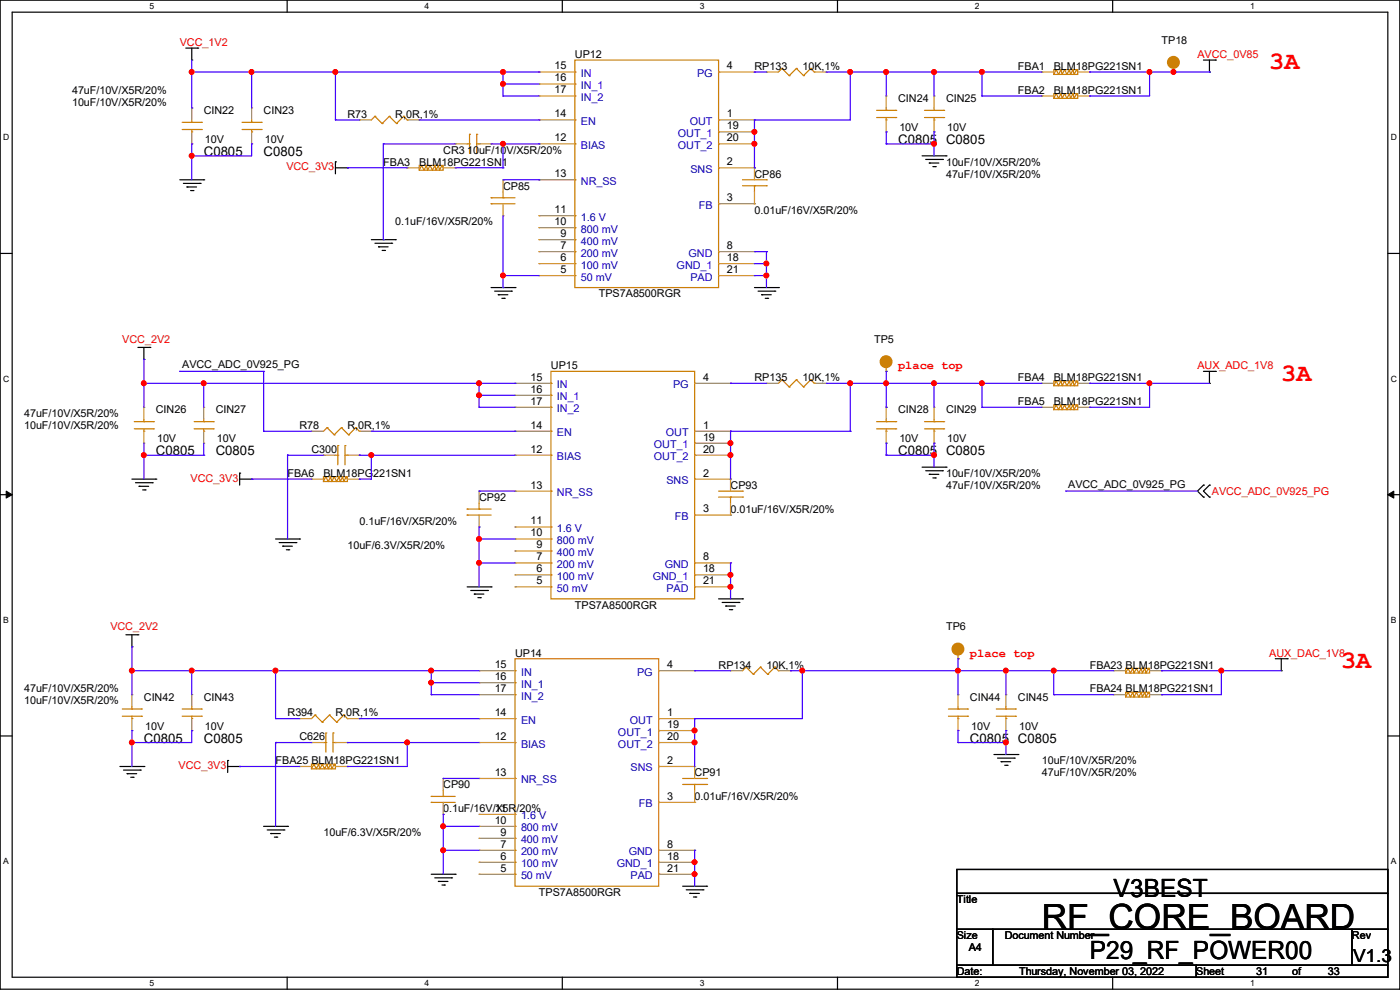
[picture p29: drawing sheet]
<svg xmlns="http://www.w3.org/2000/svg" width="297mm" height="210mm" viewBox="0 0 297 210" stroke-linecap="round" stroke-linejoin="round" font-family="sans-serif">
<defs><g id="words">
<text font-size="7.4" x="221" y="197.1">RF_CORE_BOARD</text>
<g font-size="5.3" fill="#f00">
<text x="269.3" y="14.7">3A</text>
<text x="271.8" y="80.7">3A</text>
<text x="284.5" y="141.7">3A</text>
</g>
<g font-size="5.3">
<text x="236.3" y="190.2">V3BEST</text>
<text x="231.2" y="203.5">P29_RF_POWER00</text>
</g>
<text font-size="3.8" x="287.1" y="204.1">V1.3</text>
<g font-size="2.8">
<text x="43.2" y="33.1">C0805</text>
<text x="55.9" y="33.1">C0805</text>
<text x="190.5" y="30.5">C0805</text>
<text x="200.7" y="30.5">C0805</text>
<text x="33.1" y="96.6">C0805</text>
<text x="45.8" y="96.6">C0805</text>
<text x="190.5" y="96.6">C0805</text>
<text x="200.7" y="96.6">C0805</text>
<text x="30.5" y="157.5">C0805</text>
<text x="43.2" y="157.5">C0805</text>
<text x="205.8" y="157.5">C0805</text>
<text x="215.9" y="157.5">C0805</text>
</g>
<g font-size="2.5" fill="#f00">
<text x="190.5" y="78.3">place top</text>
<text x="205.8" y="139.3">place top</text>
</g>
<g font-size="2.3" fill="#f00">
<text x="38.1" y="9.7">VCC_1V2</text>
<text x="254" y="12.3">AVCC_0V85</text>
<text x="60.7" y="36.2">VCC_3V3</text>
<text x="26" y="72.7">VCC_2V2</text>
<text x="254" y="78.3">AUX_ADC_1V8</text>
<text x="40.4" y="102.2">VCC_3V3</text>
<text x="257.1" y="105">AVCC_ADC_0V925_PG</text>
<text x="23.4" y="133.7">VCC_2V2</text>
<text x="269.3" y="139.3">AUX_DAC_1V8</text>
<text x="37.9" y="163.2">VCC_3V3</text>
</g>
<g font-size="2.3">
<text x="246.4" y="9.2">TP18</text>
<text x="117.6" y="14.7">15</text>
<text x="117.6" y="17.3">16</text>
<text x="122" y="12.3">UP12</text>
<text x="154.2" y="14.7">4</text>
<text x="160.1" y="14.8">RP133</text>
<text x="170.2" y="14.8">10K,1%</text>
<text x="215.9" y="14.8">FBA1</text>
<text x="223.6" y="14.8">BLM18PG221SN1</text>
<text x="15.3" y="19.9">47uF/10V/X5R/20%</text>
<text x="15.3" y="22.4">10uF/10V/X5R/20%</text>
<text x="117.6" y="19.8">17</text>
<text x="190.5" y="21.7">CIN24</text>
<text x="200.7" y="21.7">CIN25</text>
<text x="215.9" y="19.9">FBA2</text>
<text x="223.6" y="19.9">BLM18PG221SN1</text>
<text x="43.2" y="24.2">CIN22</text>
<text x="55.9" y="24.2">CIN23</text>
<text x="73.7" y="25">R73</text>
<text x="83.9" y="25">R,0R,1%</text>
<text x="117.6" y="30">12</text>
<text x="117.6" y="24.9">14</text>
<text x="154.2" y="24.9">1</text>
<text x="154.2" y="27.4">19</text>
<text x="154.2" y="30">20</text>
<text x="190.8" y="27.8">10V</text>
<text x="201" y="27.8">10V</text>
<text x="43.5" y="30.3">10V</text>
<text x="56.2" y="30.3">10V</text>
<text x="81.3" y="35.1">FBA3</text>
<text x="88.9" y="35.1">BLM18PG221SN1</text>
<text x="94" y="32.6">CR3 10uF/10V/X5R/20%</text>
<text x="154.2" y="35.1">2</text>
<text x="200.7" y="35.1">10uF/10V/X5R/20%</text>
<text x="106.7" y="40.2">CP85</text>
<text x="117.6" y="37.6">13</text>
<text x="160.1" y="37.7">CP86</text>
<text x="200.7" y="37.7">47uF/10V/X5R/20%</text>
<text x="83.9" y="47.8">0.1uF/16V/X5R/20%</text>
<text x="117.6" y="47.8">10</text>
<text x="117.6" y="45.2">11</text>
<text x="154.2" y="42.7">3</text>
<text x="160.1" y="45.3">0.01uF/16V/X5R/20%</text>
<text x="118.9" y="52.8">7</text>
<text x="118.9" y="50.3">9</text>
<text x="154.2" y="52.8">8</text>
<text x="118.9" y="57.9">5</text>
<text x="118.9" y="55.4">6</text>
<text x="154.2" y="55.4">18</text>
<text x="154.2" y="57.9">21</text>
<text x="127" y="63.1">TPS7A8500RGR</text>
<text x="185.5" y="72.7">TP5</text>
<text x="38.7" y="78.1">AVCC_ADC_0V925_PG</text>
<text x="112.6" y="80.8">15</text>
<text x="112.6" y="83.3">16</text>
<text x="116.9" y="78.3">UP15</text>
<text x="149.1" y="80.8">4</text>
<text x="160.1" y="80.9">RP135</text>
<text x="170.2" y="80.9">10K,1%</text>
<text x="215.9" y="80.9">FBA4</text>
<text x="223.6" y="80.9">BLM18PG221SN1</text>
<text x="5.1" y="88.5">47uF/10V/X5R/20%</text>
<text x="33.1" y="87.7">CIN26</text>
<text x="45.8" y="87.7">CIN27</text>
<text x="112.6" y="85.9">17</text>
<text x="190.5" y="87.7">CIN28</text>
<text x="200.7" y="87.7">CIN29</text>
<text x="215.9" y="85.9">FBA5</text>
<text x="223.6" y="85.9">BLM18PG221SN1</text>
<text x="5.1" y="91">10uF/10V/X5R/20%</text>
<text x="33.3" y="93.8">10V</text>
<text x="46" y="93.8">10V</text>
<text x="63.5" y="91">R78</text>
<text x="73.7" y="91">R,0R,1%</text>
<text x="112.6" y="90.9">14</text>
<text x="149.1" y="90.9">1</text>
<text x="149.1" y="93.5">19</text>
<text x="190.8" y="93.8">10V</text>
<text x="201" y="93.8">10V</text>
<text x="61" y="101.2">FBA6</text>
<text x="66.1" y="96.1">C300</text>
<text x="68.6" y="101.2">BLM18PG221SN1</text>
<text x="112.6" y="96">12</text>
<text x="149.1" y="101.1">2</text>
<text x="149.1" y="96">20</text>
<text x="200.7" y="101.2">10uF/10V/X5R/20%</text>
<text x="101.6" y="106.3">CP92</text>
<text x="112.6" y="103.6">13</text>
<text x="155" y="103.7">CP93</text>
<text x="200.7" y="103.7">47uF/10V/X5R/20%</text>
<text x="226.6" y="103.5">AVCC_ADC_0V925_PG</text>
<text x="76.2" y="111.3">0.1uF/16V/X5R/20%</text>
<text x="112.6" y="113.8">10</text>
<text x="112.6" y="111.3">11</text>
<text x="149.1" y="108.7">3</text>
<text x="155" y="108.8">0.01uF/16V/X5R/20%</text>
<text x="73.7" y="116.4">10uF/6.3V/X5R/20%</text>
<text x="113.8" y="118.9">7</text>
<text x="113.8" y="116.3">9</text>
<text x="149.1" y="118.9">8</text>
<text x="113.8" y="124">5</text>
<text x="113.8" y="121.4">6</text>
<text x="149.1" y="121.4">18</text>
<text x="149.1" y="124">21</text>
<text x="122" y="129.1">TPS7A8500RGR</text>
<text x="200.7" y="133.7">TP6</text>
<text x="104.9" y="141.7">15</text>
<text x="109.3" y="139.3">UP14</text>
<text x="141.5" y="141.7">4</text>
<text x="152.4" y="141.8">RP134</text>
<text x="162.6" y="141.8">10K,1%</text>
<text x="231.2" y="141.8">FBA23 BLM18PG221SN1</text>
<text x="5.1" y="146.9">47uF/10V/X5R/20%</text>
<text x="5.1" y="149.4">10uF/10V/X5R/20%</text>
<text x="30.5" y="148.7">CIN42</text>
<text x="43.2" y="148.7">CIN43</text>
<text x="104.9" y="144.3">16</text>
<text x="104.9" y="146.8">17</text>
<text x="205.8" y="148.7">CIN44</text>
<text x="215.9" y="148.7">CIN45</text>
<text x="231.2" y="146.9">FBA24 BLM18PG221SN1</text>
<text x="30.8" y="154.8">10V</text>
<text x="43.5" y="154.8">10V</text>
<text x="61" y="152">R394</text>
<text x="71.2" y="152">R,0R,1%</text>
<text x="104.9" y="151.9">14</text>
<text x="141.5" y="151.9">1</text>
<text x="141.5" y="154.4">19</text>
<text x="206" y="154.8">10V</text>
<text x="216.2" y="154.8">10V</text>
<text x="63.5" y="157.1">C626</text>
<text x="104.9" y="157">12</text>
<text x="141.5" y="157">20</text>
<text x="58.5" y="162.1">FBA25 BLM18PG221SN1</text>
<text x="94" y="167.2">CP90</text>
<text x="104.9" y="164.6">13</text>
<text x="141.5" y="162.1">2</text>
<text x="147.4" y="164.7">CP91</text>
<text x="221" y="164.7">47uF/10V/X5R/20%</text>
<text x="221" y="162.1">10uF/10V/X5R/20%</text>
<text x="94" y="172.3">0.1uF/16V/X5R/20%</text>
<text x="104.9" y="172.2">11</text>
<text x="141.5" y="169.7">3</text>
<text x="147.4" y="169.8">0.01uF/16V/X5R/20%</text>
<text x="68.6" y="177.4">10uF/6.3V/X5R/20%</text>
<text x="104.9" y="174.8">10</text>
<text x="106.2" y="179.8">7</text>
<text x="106.2" y="177.3">9</text>
<text x="141.5" y="179.8">8</text>
<text x="106.2" y="184.9">5</text>
<text x="106.2" y="182.4">6</text>
<text x="141.5" y="182.4">18</text>
<text x="141.5" y="184.9">21</text>
<text x="114.3" y="190.1">TPS7A8500RGR</text>
<text x="203" y="191.6">Title</text>
<text x="203" y="199.2">Size</text>
<text x="205.5" y="201.8">A4</text>
<text x="213.1" y="199.2">Document Number</text>
<text x="286.8" y="199.2">Rev</text>
<text x="203" y="206.8">Date:</text>
<text x="216.2" y="206.8">Thursday, November 03, 2022</text>
<text x="253.8" y="206.8">Sheet</text>
<text x="266.5" y="206.8">31</text>
<text x="274.1" y="206.8">of</text>
<text x="281.7" y="206.8">33</text>
</g>
<g font-size="2.3" fill="#00c">
<text x="123.2" y="16.3">IN</text>
<text x="147.9" y="16.3">PG</text>
<text x="123.2" y="18.9">IN_1</text>
<text x="123.2" y="21.4">IN_2</text>
<text x="123.2" y="26.5">EN</text>
<text x="143.8" y="29">OUT_1</text>
<text x="146.3" y="26.5">OUT</text>
<text x="123.2" y="31.6">BIAS</text>
<text x="143.8" y="31.6">OUT_2</text>
<text x="123.2" y="39.2">NR_SS</text>
<text x="146.5" y="36.7">SNS</text>
<text x="123.2" y="46.8">1.6 V</text>
<text x="148.3" y="44.3">FB</text>
<text x="123.2" y="51.9">400 mV</text>
<text x="123.2" y="49.4">800 mV</text>
<text x="123.2" y="59.5">50 mV</text>
<text x="123.2" y="57">100 mV</text>
<text x="123.2" y="54.4">200 mV</text>
<text x="143.6" y="57">GND_1</text>
<text x="146.1" y="54.4">GND</text>
<text x="146.5" y="59.5">PAD</text>
<text x="118.2" y="82.4">IN</text>
<text x="142.8" y="82.4">PG</text>
<text x="118.2" y="84.9">IN_1</text>
<text x="118.2" y="87.5">IN_2</text>
<text x="118.2" y="92.5">EN</text>
<text x="138.7" y="95.1">OUT_1</text>
<text x="141.3" y="92.5">OUT</text>
<text x="118.2" y="97.6">BIAS</text>
<text x="138.7" y="97.6">OUT_2</text>
<text x="118.2" y="105.2">NR_SS</text>
<text x="141.4" y="102.7">SNS</text>
<text x="118.2" y="112.9">1.6 V</text>
<text x="143.2" y="110.3">FB</text>
<text x="118.2" y="117.9">400 mV</text>
<text x="118.2" y="115.4">800 mV</text>
<text x="118.2" y="125.6">50 mV</text>
<text x="118.2" y="123">100 mV</text>
<text x="118.2" y="120.5">200 mV</text>
<text x="138.5" y="123">GND_1</text>
<text x="141" y="120.5">GND</text>
<text x="141.4" y="125.6">PAD</text>
<text x="110.5" y="143.3">IN</text>
<text x="135.2" y="143.3">PG</text>
<text x="110.5" y="145.9">IN_1</text>
<text x="110.5" y="148.4">IN_2</text>
<text x="110.5" y="153.5">EN</text>
<text x="133.6" y="153.5">OUT</text>
<text x="110.5" y="158.6">BIAS</text>
<text x="131.1" y="156">OUT_1</text>
<text x="131.1" y="158.6">OUT_2</text>
<text x="110.5" y="166.2">NR_SS</text>
<text x="133.8" y="163.7">SNS</text>
<text x="110.5" y="173.8">1.6 V</text>
<text x="135.6" y="171.3">FB</text>
<text x="110.5" y="178.9">400 mV</text>
<text x="110.5" y="176.4">800 mV</text>
<text x="110.5" y="184">100 mV</text>
<text x="110.5" y="181.4">200 mV</text>
<text x="130.9" y="184">GND_1</text>
<text x="133.4" y="181.4">GND</text>
<text x="110.5" y="186.5">50 mV</text>
<text x="133.8" y="186.5">PAD</text>
</g>
<g font-size="1.8">
<text x="31.7" y="1.9">5</text>
<text x="90.1" y="1.9">4</text>
<text x="148.5" y="1.9">3</text>
<text x="206.8" y="1.9">2</text>
<text x="265.2" y="1.9">1</text>
<text x=".7" y="29.8">D</text>
<text x="295.1" y="29.8">D</text>
<text x=".7" y="80.9">C</text>
<text x="295.1" y="80.9">C</text>
<text x=".7" y="132.1">B</text>
<text x="295.1" y="132.1">B</text>
<text x=".7" y="183.3">A</text>
<text x="295.1" y="183.3">A</text>
<text x="31.7" y="209.2">5</text>
<text x="90.1" y="209.2">4</text>
<text x="148.5" y="209.2">3</text>
<text x="206.8" y="209.2">2</text>
<text x="265.2" y="209.2">1</text>
</g>
</g></defs>
<path d="M0 0h297v209.8h-297zM2.6 2.6h291.8v204.7h-291.8z" fill="none" stroke="#000" stroke-width=".25"/>
<g fill="#fff">
<path d="M31.7 .3h1v2h-1z"/>
<path d="M31.7 207.6h1v1.9h-1z"/>
</g>
<path d="M60.9 0v2.6M60.9 207.3v2.5" fill="none" stroke="#000" stroke-width=".25"/>
<g fill="#fff">
<path d="M90.1 .3h1v2h-1z"/>
<path d="M90.1 207.6h1v1.9h-1z"/>
</g>
<path d="M119.3 0v2.6M119.3 207.3v2.5" fill="none" stroke="#000" stroke-width=".25"/>
<g fill="#fff">
<path d="M148.5 .3h.9v2h-.9z"/>
<path d="M148.5 207.6h.9v1.9h-.9z"/>
</g>
<path d="M177.7 0v2.6M177.7 207.3v2.5" fill="none" stroke="#000" stroke-width=".25"/>
<g fill="#fff">
<path d="M206.8 .3h1v2h-1z"/>
<path d="M206.8 207.6h1v1.9h-1z"/>
</g>
<path d="M236.1 0v2.6M236.1 207.3v2.5" fill="none" stroke="#000" stroke-width=".25"/>
<g fill="#fff">
<path d="M265.2 .3h1v2h-1z"/>
<path d="M265.2 207.6h1v1.9h-1z"/>
<path d="M.7 28.2h1.2v1.9h-1.2z"/>
<path d="M295.1 28.2h1.2v1.9h-1.2z"/>
<path d="M.7 79.3h1.2v2h-1.2z"/>
<path d="M295.1 79.3h1.2v2h-1.2z"/>
</g>
<path d="M0 53.8h2.6M294.4 53.8h2.6" fill="none" stroke="#000" stroke-width=".25"/>
<g fill="#fff">
<path d="M.7 130.5h1.2v2h-1.2z"/>
<path d="M295.1 130.5h1.1v2h-1.1z"/>
</g>
<path d="M0 104.9h2.6M294.4 104.9h2.6" fill="none" stroke="#000" stroke-width=".25"/>
<path d="M1.3 104.2l1.3 .7-1.3 .8zM294.4 104.9l1.3-.7v1.5z" fill="#000" stroke="#000" stroke-width=".21"/>
<g fill="#fff">
<path d="M.7 181.7h1.2v2h-1.2z"/>
<path d="M295.1 181.7h1.1v2h-1.1z"/>
</g>
<g fill="none" stroke="#000" stroke-width=".25">
<path d="M39.4 10.2h2.6M40.7 12.7h.1M40.7 10.2v2.5M42 10.2h.1M255.3 12.7h2.6M256.6 15.3h.1M256.6 12.7v2.6M257.9 12.7h.1M38.1 38.1h5.1M38.9 38.9h3.6M39.7 39.7h.1M39.7 39.7h2"/>
<path d="M42.5 38.9h.1M43.2 38.1h.1M71.2 34.3h.1M71.2 35.6h2.5M71.2 34.3v2.6M73.7 35.6h.1M195.6 33.1h5.1M196.4 33.8h3.5M197.1 34.6h.1M197.1 34.6h2.1M197.9 35.3h.5M198.4 35.3h.1"/>
<path d="M199.9 33.8h.1M200.7 33.1h.1M40.4 40.4h.5M40.9 40.4h.1M78.8 50.8h5.1M79.5 51.6h3.6M80.3 52.4h.1M80.3 52.4h2M81.1 53.1h.5M81.6 53.1h.1M83.1 51.6h.1M83.9 50.8h.1"/>
<path d="M29.3 73.7h2.5M30.5 76.2h.1M30.5 73.7v2.5M31.8 73.7h.1M104.2 61h5.1M104.9 61.8h3.6M105.7 62.5h.1M105.7 62.5h2M106.5 63.3h.5M107 63.3h.1M108.5 61.8h.1M109.3 61h.1"/>
<path d="M160.1 61h5M160.8 61.8h3.6M161.6 62.5h.1M161.6 62.5h2M162.3 63.3h.6M162.9 63.3h.1M164.4 61.8h.1M165.1 61h.1M255.3 78.8h2.6M256.6 78.8v2.5M257.9 78.8h.1M195.6 99.1h5.1"/>
<path d="M196.4 99.9h3.5M199.9 99.9h.1M200.7 99.1h.1M256.6 81.3h.1M28 101.6h5.1M28.7 102.4h3.6M29.5 103.2h.1M29.5 103.2h2M30.3 103.9h.5M30.8 103.9h.1M32.3 102.4h.1M33.1 101.6h.1"/>
<path d="M50.8 100.4h.1M50.8 101.6h2.6M50.8 100.4v2.5M53.4 101.6h.1M58.5 114.3h5M59.2 115.1h3.6M60 115.9h.1M60 115.9h2M60.7 116.6h.6M61.3 116.6h.1M62.8 115.1h.1M63.5 114.3h.1"/>
<path d="M197.1 100.6h.1M197.1 100.6h2.1M197.9 101.4h.5M198.4 101.4h.1M255.3 102.9h.1M255.3 105.5h.1M255.3 102.9l-1.3 1.3 1.3 1.3M256.6 105.5h.1M256.6 102.9h.1M256.6 102.9l-1.3 1.3 1.3 1.3M26.7 134.7h2.6M28 137.2h.1"/>
<path d="M28 134.7v2.5M29.3 134.7h.1M99.1 124.5h5.1M99.9 125.3h3.5M100.6 126h.1M100.6 126h2.1M101.4 126.8h.5M101.9 126.8h.1M103.4 125.3h.1M104.2 124.5h.1M152.4 127h5.1M153.2 127.8h3.6"/>
<path d="M154 128.6h.1M154 128.6h2M154.7 129.3h.5M155.2 129.3h.1M156.8 127.8h.1M157.5 127h.1M270.6 139.7h2.5M271.8 139.7v2.6M273.1 139.7h.1M0 156.1h2.6M271.8 142.3h.1M294.4 156.1h2.6"/>
<path d="M25.4 162.6h5.1M26.2 163.4h3.6M27 164.1h.1M27 164.1h2M27.7 164.9h.5M28.2 164.9h.1M29.8 163.4h.1M30.5 162.6h.1M48.3 161.3h.1M48.3 162.6h2.5M48.3 161.3v2.6M50.8 162.6h.1"/>
<path d="M55.9 175.3h5.1M56.7 176.1h3.5M57.4 176.8h.1M57.4 176.8h2.1M58.2 177.6h.5M58.7 177.6h.1M60.2 176.1h.1M61 175.3h.1M210.9 160.1h5M211.6 160.8h3.6M212.4 161.6h.1M212.4 161.6h2"/>
<path d="M213.1 162.3h.6M213.7 162.3h.1M215.2 160.8h.1M215.9 160.1h.1M91.5 185.5h5.1M92.2 186.2h3.6M93 187h.1M93 187h2M93.8 187.7h.5M94.3 187.7h.1M95.8 186.2h.1M96.6 185.5h.1"/>
<path d="M144.8 188h5.1M145.6 188.8h3.5M146.3 189.5h.1M146.3 189.5h2.1M147.1 190.3h.5M147.6 190.3h.1M149.1 188.8h.1M149.9 188h.1M203 184.4h91.4v5.1h-91.4zM203 189.5h91.4v7.6h-91.4zM203 197.1h7.6v7.7h-7.6zM210.6 197.1h76.2v7.7h-76.2z"/>
<path d="M286.8 197.1h7.6v7.7h-7.6zM203 204.8h50.8v2.5h-50.8zM253.8 204.8h40.6v2.5h-40.6z"/>
</g>
<g fill="none" stroke="#cc8006" stroke-width=".25">
<path d="M122 12.7h30.4v48.3h-30.4zM122 15.3h.1M122 17.8h.1M152.4 15.3h.1M165.9 14.5h.1M165.9 14.5l-.8 .8M165.9 14.5l1.5 1.5M167.4 16h.1M169 14.5h.1M169 14.5l-1.6 1.5M169 14.5l1.5 1.5M170.5 16h.1"/>
<path d="M172 14.5h.1M172 14.5l-1.5 1.5M172 14.5l.8 .8M172.8 15.3h.1M223.6 14.8h5v1h-5zM223.6 19.9h5v1h-5zM228.6 15.3l-.2-.5-.5 1-.3-1-.5 1-.2-1-.5 1-.6-1-.5 1-.2-1-.5 1-.5-1-.5 1M249 15.3h.1M249 14.5v.8M38.7 26h4M38.7 27.5h4M40.7 26h.1"/>
<path d="M40.7 28h.1M40.7 25.4v.6M40.7 27.5v.5M42.7 26h.1M42.7 27.5h.1M51.4 26h4M51.4 27.5h4M53.4 26h.1M53.4 28h.1M53.4 25.4v.6M53.4 27.5v.5M55.4 26h.1"/>
<path d="M55.4 27.5h.1M79.5 24.7h.1M79.5 24.7l-.7 .7M79.5 24.7l1.6 1.5M81.1 26.2h.1M82.6 24.7h.1M82.6 24.7l-1.5 1.5M82.6 24.7l1.5 1.5M84.1 26.2h.1M85.6 24.7h.1M85.6 24.7l-1.5 1.5M85.6 24.7l.8 .7"/>
<path d="M86.4 25.4h.1M88.9 35.1h5.1v1h-5.1zM94 35.6l-.2-.5-.5 1-.3-1-.5 1-.3-1-.5 1-.5-1-.5 1-.2-1-.5 1-.5-1-.6 1M99.1 30.5h.5M99.6 28.5h.1M99.6 30.5h.1M99.6 28.5v4.1M101.1 28.5h.1M101.1 28.5v4.1M101.1 30.5h.5M101.6 30.5h.1M122 30.5h.1"/>
<path d="M122 38.1h.1M122 25.4h.1M122 20.4h.1M152.4 25.4h.1M152.4 35.6h.1M152.4 28h.1M152.4 30.5h.1M157.5 38.1h5.1M157.5 39.4h5.1M160.1 39.4h.1M160.1 39.4v1.3M162.6 38.1h.1"/>
<path d="M162.6 39.4h.1M186 23.4h4M186 24.9h4M188 23.4h.1M188 25.4h.1M188 22.9v.5M188 24.9v.5M190 23.4h.1M190 24.9h.1M196.1 23.4h4.1M196.1 24.9h4.1M198.2 23.4h.1"/>
<path d="M198.2 25.4h.1M198.2 22.9v.5M198.2 24.9v.5M200.2 23.4h.1M200.2 24.9h.1M228.6 20.4l-.2-.5-.5 1-.3-1-.5 1-.2-1-.5 1-.6-1-.5 1-.2-1-.5 1-.5-1-.5 1M104.2 43.2h.1M104.2 42h.1M104.2 43.2h5.1M104.2 42h5.1M106.7 42h.1M106.7 40.7v1.3"/>
<path d="M122 58.5h.1M122 55.9h.1M122 53.4h.1M122 50.8h.1M122 48.3h.1M122 45.8h.1M152.4 43.2h.1M152.4 53.4h.1M152.4 55.9h.1M152.4 58.5h.1M116.9 78.8h30.5v48.2h-30.5zM188 78.8h.1"/>
<path d="M188 78v.8M28.5 89.5h4.1M28.5 91h4.1M30.5 89.5h.1M30.5 91.5h.1M30.5 88.9v.6M30.5 91v.5M32.6 89.5h.1M32.6 91h.1M41.2 89.5h4.1M41.2 91h4.1M43.2 89.5h.1"/>
<path d="M43.2 91.5h.1M43.2 88.9v.6M43.2 91v.5M45.3 89.5h.1M45.3 91h.1M69.4 90.7h.1M69.4 90.7l-.8 .8M69.4 90.7l1.5 1.5M70.9 92.2h.1M71.2 96.6h.5M71.7 94.5h.1M71.7 96.6h.1"/>
<path d="M71.7 94.5v4.1M72.4 90.7h.1M72.4 90.7l-1.5 1.5M72.4 90.7l1.6 1.5M73.2 94.5h.1M73.2 94.5v4.1M73.2 96.6h.5M73.7 96.6h.1M74 92.2h.1M75.5 90.7h.1M75.5 90.7l-1.5 1.5M75.5 90.7l.7 .8"/>
<path d="M76.2 91.5h.1M116.9 96.6h.1M116.9 91.5h.1M116.9 81.3h.1M116.9 83.9h.1M116.9 86.4h.1M147.4 91.5h.1M147.4 81.3h.1M147.4 94h.1M147.4 96.6h.1M165.9 80.6h.1M165.9 80.6l-.8 .7"/>
<path d="M165.9 80.6l1.5 1.5M167.4 82.1h.1M169 80.6h.1M169 80.6l-1.6 1.5M169 80.6l1.5 1.5M170.5 82.1h.1M172 80.6h.1M172 80.6l-1.5 1.5M172 80.6l.8 .7M172.8 81.3h.1M186 89.5h4M186 91h4"/>
<path d="M188 89.5h.1M188 91.5h.1M188 88.9v.6M188 91v.5M190 89.5h.1M190 91h.1M196.1 89.5h4.1M196.1 91h4.1M198.2 89.5h.1M198.2 91.5h.1M198.2 88.9v.6M198.2 91v.5"/>
<path d="M200.2 89.5h.1M200.2 91h.1M223.6 80.8h5v1h-5zM223.6 85.9h5v1h-5zM228.6 81.3l-.2-.5-.5 1-.3-1-.5 1-.2-1-.5 1-.6-1-.5 1-.2-1-.5 1-.5-1-.5 1M228.6 86.4l-.2-.5-.5 1-.3-1-.5 1-.2-1-.5 1-.6-1-.5 1-.2-1-.5 1-.5-1-.5 1M68.6 101.1h5.1v1.1h-5.1zM73.7 101.6l-.3-.5-.5 1.1-.2-1.1-.5 1.1-.3-1.1-.5 1.1-.5-1.1-.5 1.1-.3-1.1-.5 1.1-.5-1.1-.5 1.1M99.1 109.3h.1M99.1 108h.1M99.1 109.3h5.1M99.1 108h5.1"/>
<path d="M101.6 108h.1M101.6 106.7v1.3M116.9 119.4h.1M116.9 116.9h.1M116.9 114.3h.1M116.9 111.8h.1M116.9 104.2h.1M147.4 101.6h.1M147.4 109.3h.1M147.4 119.4h.1M152.4 104.2h5.1M152.4 105.5h5.1"/>
<path d="M155 105.5h.1M155 105.5v1.2M157.5 104.2h.1M157.5 105.5h.1M109.3 139.7h30.4v48.3h-30.4zM116.9 124.5h.1M116.9 122h.1M147.4 122h.1M147.4 124.5h.1M203.2 139.7h.1M203.2 139v.7M26 150.4h4"/>
<path d="M26 151.9h4M28 150.4h.1M28 152.4h.1M28 149.9v.5M28 151.9v.5M30 150.4h.1M30 151.9h.1M38.7 150.4h4M38.7 151.9h4M40.7 150.4h.1M40.7 152.4h.1M40.7 149.9v.5"/>
<path d="M40.7 151.9v.5M42.7 150.4h.1M42.7 151.9h.1M66.8 151.7h.1M66.8 151.7l-.7 .7M66.8 151.7l1.6 1.5M68.4 153.2h.1M68.6 157.5h.5M69.1 155.5h.1M69.1 157.5h.1M69.1 155.5v4.1M69.9 151.7h.1"/>
<path d="M69.9 151.7l-1.5 1.5M69.9 151.7l1.5 1.5M70.7 155.5h.1M70.7 155.5v4.1M70.7 157.5h.5M71.2 157.5h.1M71.4 153.2h.1M72.9 151.7h.1M72.9 151.7l-1.5 1.5M72.9 151.7l.8 .7M73.7 152.4h.1M109.3 157.5h.1"/>
<path d="M109.3 152.4h.1M109.3 142.3h.1M109.3 144.8h.1M109.3 147.4h.1M139.7 152.4h.1M139.7 142.3h.1M139.7 155h.1M139.7 157.5h.1M158.3 141.5h.1M158.3 141.5l-.8 .8M158.3 141.5l1.5 1.5M159.8 143h.1"/>
<path d="M161.3 141.5h.1M161.3 141.5l-1.5 1.5M161.3 141.5l1.6 1.5M162.9 143h.1M164.4 141.5h.1M164.4 141.5l-1.5 1.5M164.4 141.5l.7 .8M165.1 142.3h.1M201.2 150.4h4.1M201.2 151.9h4.1M203.2 150.4h.1M203.2 152.4h.1"/>
<path d="M203.2 149.9v.5M203.2 151.9v.5M205.3 150.4h.1M205.3 151.9h.1M211.4 150.4h4M211.4 151.9h4M213.4 150.4h.1M213.4 152.4h.1M213.4 149.9v.5M213.4 151.9v.5M215.4 150.4h.1M215.4 151.9h.1"/>
<path d="M238.8 141.8h5.1v1h-5.1zM238.8 146.9h5.1v1h-5.1zM243.9 142.3l-.3-.5-.5 1-.2-1-.5 1-.3-1-.5 1-.5-1-.5 1-.3-1-.5 1-.5-1-.5 1M243.9 147.4l-.3-.5-.5 1-.2-1-.5 1-.3-1-.5 1-.5-1-.5 1-.3-1-.5 1-.5-1-.5 1M66.1 162.1h5.1v1h-5.1zM71.2 162.6l-.3-.5-.5 1-.3-1-.5 1-.2-1-.5 1-.5-1-.5 1-.3-1-.5 1-.5-1-.5 1M91.5 170.2h.1M91.5 169h.1M91.5 170.2h5.1M91.5 169h5.1M94 169h.1M94 167.7v1.3"/>
<path d="M109.3 177.8h.1M109.3 175.3h.1M109.3 172.8h.1M109.3 165.1h.1M139.7 162.6h.1M139.7 170.2h.1M144.8 165.1h5.1M144.8 166.4h5.1M147.4 166.4h.1M147.4 166.4v1.3M149.9 165.1h.1M149.9 166.4h.1"/>
<path d="M109.3 185.5h.1M109.3 182.9h.1M109.3 180.4h.1M139.7 180.4h.1M139.7 182.9h.1M139.7 185.5h.1"/>
</g>
<g fill="none" stroke="#a84" stroke-width=".25">
<path d="M114.3 15.3h.1M114.3 17.8h.1M114.3 15.3h7.7M114.3 17.8h7.7M152.4 15.3h7.7M160.1 15.3h.1M162.6 15.3h.1M162.6 15.3h2.5M172.8 15.3h2.5M175.3 15.3h.1M221 15.3h.1M221 15.3h2.6"/>
<path d="M228.6 15.3h2.6M231.2 15.3h.1M249 15.3h.1M40.7 22.9h.1M40.7 30.5h.1M40.7 22.9v2.5M40.7 28v2.5M53.4 22.9h.1M53.4 30.5h.1M53.4 22.9v2.5M53.4 28v2.5M76.2 25.4h.1"/>
<path d="M76.2 25.4h2.6M86.4 35.6h.1M86.4 25.4h2.5M86.4 35.6h2.5M88.9 25.4h.1M94 35.6h2.6M96.6 35.6h.1M96.6 30.5h.1M96.6 30.5h2.5M101.6 30.5h2.6M104.2 30.5h.1M106.7 38.1h.1"/>
<path d="M106.7 38.1v2.6M114.3 30.5h.1M114.3 38.1h.1M114.3 25.4h.1M114.3 20.4h.1M114.3 25.4h7.7M114.3 30.5h7.7M114.3 38.1h7.7M114.3 20.4h7.7M152.4 25.4h7.7M152.4 35.6h7.7M152.4 30.5h7.7"/>
<path d="M152.4 28h7.7M160.1 25.4h.1M160.1 35.6h.1M160.1 28h.1M160.1 30.5h.1M160.1 35.6v2.5M188 20.4h.1M188 28h.1M188 20.4v2.5M188 25.4v2.6M198.2 20.4h.1M198.2 28h.1"/>
<path d="M198.2 20.4v2.5M198.2 25.4v2.6M221 20.4h.1M221 20.4h2.6M228.6 20.4h2.6M231.2 20.4h.1M106.7 45.8h.1M106.7 43.2v2.6M114.3 58.5h.1M114.3 55.9h.1M114.3 53.4h.1M114.3 50.8h.1"/>
<path d="M114.3 48.3h.1M114.3 45.8h.1M114.3 58.5h7.7M114.3 55.9h7.7M114.3 53.4h7.7M114.3 50.8h7.7M114.3 48.3h7.7M114.3 45.8h7.7M152.4 43.2h7.7M152.4 58.5h7.7M152.4 55.9h7.7M152.4 53.4h7.7"/>
<path d="M160.1 43.2h.1M160.1 53.4h.1M160.1 55.9h.1M160.1 58.5h.1M160.1 40.7v2.5M188 78.8h.1M30.5 86.4h.1M30.5 94h.1M30.5 86.4v2.5M30.5 91.5v2.5M43.2 86.4h.1M43.2 94h.1"/>
<path d="M43.2 86.4v2.5M43.2 91.5v2.5M66.1 91.5h.1M66.1 91.5h2.5M68.6 96.6h.1M68.6 96.6h2.6M73.7 96.6h2.5M76.2 96.6h.1M76.2 91.5h2.6M78.8 91.5h.1M109.3 96.6h.1M109.3 91.5h.1"/>
<path d="M109.3 81.3h.1M109.3 83.9h.1M109.3 86.4h.1M109.3 81.3h7.6M109.3 96.6h7.6M109.3 86.4h7.6M109.3 91.5h7.6M109.3 83.9h7.6M147.4 81.3h7.6M147.4 96.6h7.6M147.4 91.5h7.6M147.4 94h7.6"/>
<path d="M155 91.5h.1M155 81.3h.1M155 94h.1M155 96.6h.1M162.6 81.3h.1M162.6 81.3h2.5M172.8 81.3h2.5M175.3 81.3h.1M188 86.4h.1M188 94h.1M188 86.4v2.5M188 91.5v2.5"/>
<path d="M198.2 86.4h.1M198.2 94h.1M198.2 86.4v2.5M198.2 91.5v2.5M221 81.3h.1M221 86.4h.1M221 81.3h2.6M221 86.4h2.6M228.6 81.3h2.6M228.6 86.4h2.6M231.2 81.3h.1M231.2 86.4h.1"/>
<path d="M66.1 101.6h.1M66.1 101.6h2.5M73.7 101.6h2.5M76.2 101.6h.1M101.6 111.8h.1M101.6 104.2h.1M101.6 104.2v2.5M101.6 109.3v2.5M109.3 119.4h.1M109.3 116.9h.1M109.3 114.3h.1M109.3 111.8h.1"/>
<path d="M109.3 104.2h.1M109.3 119.4h7.6M109.3 116.9h7.6M109.3 114.3h7.6M109.3 111.8h7.6M109.3 104.2h7.6M147.4 101.6h7.6M147.4 109.3h7.6M147.4 119.4h7.6M155 101.6h.1M155 109.3h.1M155 119.4h.1"/>
<path d="M155 101.6v2.6M155 106.7v2.6M109.3 124.5h.1M109.3 122h.1M109.3 124.5h7.6M109.3 122h7.6M147.4 124.5h7.6M147.4 122h7.6M155 122h.1M155 124.5h.1M203.2 139.7h.1M28 147.4h.1"/>
<path d="M28 155h.1M28 147.4v2.5M28 152.4v2.6M40.7 147.4h.1M40.7 155h.1M40.7 147.4v2.5M40.7 152.4v2.6M63.5 152.4h.1M63.5 152.4h2.6M66.1 157.5h.1M66.1 157.5h2.5M71.2 157.5h2.5"/>
<path d="M73.7 157.5h.1M73.7 152.4h2.5M76.2 152.4h.1M101.6 157.5h.1M101.6 152.4h.1M101.6 142.3h.1M101.6 144.8h.1M101.6 147.4h.1M101.6 142.3h7.7M101.6 157.5h7.7M101.6 152.4h7.7M101.6 144.8h7.7"/>
<path d="M101.6 147.4h7.7M139.7 142.3h7.7M139.7 157.5h7.7M139.7 152.4h7.7M139.7 155h7.7M147.4 152.4h.1M147.4 142.3h.1M147.4 155h.1M147.4 157.5h.1M155 142.3h.1M155 142.3h2.5M165.1 142.3h2.6"/>
<path d="M167.7 142.3h.1M203.2 147.4h.1M203.2 155h.1M203.2 147.4v2.5M203.2 152.4v2.6M213.4 147.4h.1M213.4 155h.1M213.4 147.4v2.5M213.4 152.4v2.6M236.3 142.3h.1M236.3 147.4h.1M236.3 142.3h2.5"/>
<path d="M236.3 147.4h2.5M243.9 142.3h2.5M243.9 147.4h2.5M246.4 142.3h.1M246.4 147.4h.1M63.5 162.6h.1M63.5 162.6h2.6M71.2 162.6h2.5M73.7 162.6h.1M94 172.8h.1M94 165.1h.1M94 165.1v2.6"/>
<path d="M94 170.2v2.6M101.6 177.8h.1M101.6 175.3h.1M101.6 172.8h.1M101.6 165.1h.1M101.6 177.8h7.7M101.6 175.3h7.7M101.6 172.8h7.7M101.6 165.1h7.7M139.7 162.6h7.7M139.7 170.2h7.7M147.4 162.6h.1"/>
<path d="M147.4 170.2h.1M147.4 162.6v2.5M147.4 167.7v2.5M101.6 185.5h.1M101.6 182.9h.1M101.6 180.4h.1M101.6 185.5h7.7M101.6 182.9h7.7M101.6 180.4h7.7M139.7 185.5h7.7M139.7 182.9h7.7M139.7 180.4h7.7"/>
<path d="M147.4 180.4h.1M147.4 182.9h.1M147.4 185.5h.1"/>
</g>
<g fill="#cc8006" stroke="#cc8006" stroke-width=".25">
<circle cx="188" cy="76.7" r="1.25"/>
<circle cx="203.2" cy="137.7" r="1.25"/>
<circle cx="248.9" cy="13.2" r="1.25"/>
</g>
<g fill="none" stroke="#4200ff" stroke-width=".25">
<path d="M40.7 15.3h.1M40.7 12.7v10.2M40.7 15.3h73.6M53.4 15.3h.1M53.4 15.3v7.6M71.2 15.3h.1M71.2 15.3v10.1M106.7 15.3h.1M106.7 17.8h.1M106.7 15.3v5.1M106.7 17.8h7.6M114.3 15.3h.1"/>
<path d="M160.1 15.3h.1M160.1 15.3h2.5M175.3 15.3h45.7M180.4 15.3h.1M180.4 15.3v10.1h-20.3M188 15.3h.1M188 15.3v5.1M198.2 15.3h.1M198.2 15.3v5.1M208.3 15.3h.1M208.3 15.3v5.1M231.2 15.3h.1"/>
<path d="M231.2 15.3h25.4M243.9 15.3h.1M243.9 15.3v5.1h-12.7M249 15.3h.1M256.6 15.3h.1M40.7 22.9h.1M40.7 30.5h.1M40.7 33.1h.1M40.7 30.5v7.6M53.4 30.5h.1M53.4 30.5v2.6h-12.7M71.2 25.4h.1"/>
<path d="M71.2 25.4h5M73.7 35.6h.1M73.7 35.6h12.7M81.3 30.5h.1M81.3 30.5h15.3M81.3 30.5v20.3M88.9 25.4h25.4M96.6 35.6h10.1M104.2 30.5h10.1M106.7 35.6h.1M106.7 30.5h.1M106.7 20.4h.1"/>
<path d="M106.7 20.4h7.6M106.7 30.5v5.1M106.7 38.1h7.6M114.3 25.4h.1M114.3 38.1h.1M114.3 30.5h.1M160.1 25.4h.1M160.1 28h.1M160.1 30.5h.1M160.1 35.6h.1M160.1 25.4v10.2M188 28h.1"/>
<path d="M188 30.5h.1M188 28v2.5M188 30.5h10.2M198.2 28h.1M198.2 30.5h.1M198.2 28v5.1M208.3 20.4h.1M208.3 20.4h12.7M231.2 20.4h.1M81.3 50.8h.1M106.7 58.5h.1M106.7 58.5h7.6"/>
<path d="M106.7 45.8v15.2M160.1 58.5h2.5M160.1 53.4h2.5M160.1 55.9h2.5M162.6 53.4h.1M162.6 58.5h.1M162.6 55.9h.1M162.6 53.4v7.6M30.5 76.2h.1M30.5 76.2v10.2M38.1 78.8h.1M38.1 78.8h17.8"/>
<path d="M55.9 78.8h.1M55.9 78.8v12.7M106.7 61h.1M188 78.8h.1M188 78.8v7.6M30.5 81.3h.1M30.5 96.6h.1M30.5 94v7.6M30.5 81.3h78.8M30.5 96.6h12.7M43.2 81.3h.1M43.2 96.6h.1"/>
<path d="M43.2 81.3v5.1M43.2 94v2.6M55.9 91.5h.1M55.9 91.5h10.2M61 96.6h.1M61 96.6h7.6M61 96.6v17.7M76.2 96.6h.1M76.2 96.6h33.1M78.8 96.6h.1M78.8 91.5h30.5M78.8 96.6v5h-2.6"/>
<path d="M101.6 81.3h.1M101.6 83.9h.1M101.6 86.4h.1M101.6 86.4h7.7M101.6 81.3v5.1M101.6 83.9h7.7M109.3 91.5h.1M109.3 81.3h.1M155 81.3h.1M155 94h.1M155 96.6h.1M155 91.5h.1"/>
<path d="M155 81.3h7.6M155 91.5h25.4M155 91.5v10.1M175.3 81.3h45.7M180.4 91.5h.1M180.4 81.3h.1M180.4 81.3v10.2M188 81.3h.1M188 86.4h.1M188 94h.1M188 96.6h.1M188 94v2.6"/>
<path d="M188 96.6h10.2M198.2 81.3h.1M198.2 94h.1M198.2 96.6h.1M198.2 81.3v5.1M198.2 94v5.1M208.3 81.3h.1M208.3 86.4h.1M208.3 81.3v5.1M208.3 86.4h12.7M231.2 81.3h.1M231.2 86.4h.1"/>
<path d="M231.2 81.3h25.4M243.9 81.3h.1M243.9 81.3v5.1h-12.7M53.4 101.6h.1M53.4 101.6h12.7M76.2 101.6h.1M101.6 104.2h.1M101.6 111.8h.1M101.6 119.4h.1M101.6 114.3h.1M101.6 104.2h7.7M101.6 111.8v12.7"/>
<path d="M101.6 119.4h7.7M101.6 114.3h7.7M155 119.4h.1M155 119.4v7.6M226.1 104.2h.1M226.1 104.2h27.9M28 137.2h.1M28 137.2v10.2M155 122h.1M155 124.5h.1M203.2 139.7h.1M203.2 139.7v7.7"/>
<path d="M28 142.3h.1M28 155h.1M28 157.5h.1M28 155v7.6M28 142.3h73.6M40.7 142.3h.1M40.7 155h.1M40.7 142.3v5.1M40.7 155v2.5h-12.7M58.5 142.3h.1M58.5 152.4h.1M58.5 157.5h.1"/>
<path d="M58.5 142.3v10.1M58.5 157.5v17.8M58.5 152.4h5M58.5 157.5h7.6M73.7 157.5h.1M73.7 157.5h27.9M76.2 152.4h.1M76.2 152.4h25.4M86.4 157.5h.1M86.4 157.5v5.1h-12.7M91.5 147.4h.1M91.5 142.3h.1"/>
<path d="M91.5 144.8h.1M91.5 147.4h10.1M91.5 142.3v5.1M91.5 144.8h10.1M147.4 142.3h.1M147.4 152.4h.1M147.4 155h.1M147.4 157.5h.1M147.4 142.3h7.6M147.4 152.4v10.2M167.7 142.3h.1M167.7 142.3h68.6"/>
<path d="M170.2 142.3h.1M170.2 142.3v10.1h-22.8M203.2 142.3h.1M203.2 155h.1M203.2 157.5h.1M203.2 155v2.5M203.2 157.5h10.2M213.4 142.3h.1M213.4 155h.1M213.4 157.5h.1M213.4 142.3v5.1M213.4 155v5.1"/>
<path d="M223.6 142.3h.1M223.6 147.4h.1M223.6 142.3v5.1M223.6 147.4h12.7M246.4 142.3h.1M246.4 147.4h.1M246.4 142.3h25.4M259.1 142.3h.1M259.1 142.3v5.1h-12.7M50.8 162.6h.1M50.8 162.6h12.7M73.7 162.6h.1"/>
<path d="M94 165.1h.1M94 172.8h.1M94 175.3h.1M94 165.1h7.6M94 172.8v12.7M94 175.3h7.6M94 180.4h.1M94 180.4h7.6M147.4 180.4h.1M147.4 182.9h.1M147.4 185.5h.1M147.4 180.4v7.6"/>
</g>
<g fill="#f00" stroke="#f00" stroke-width=".25">
<circle cx="40.7" cy="15.3" r=".49"/>
<circle cx="208.3" cy="15.3" r=".49"/>
<circle cx="243.9" cy="15.3" r=".49"/>
<circle cx="248.9" cy="15.3" r=".49"/>
<circle cx="198.1" cy="30.5" r=".49"/>
<circle cx="40.7" cy="33" r=".49"/>
<circle cx="198.1" cy="15.3" r=".49"/>
<circle cx="30.5" cy="81.3" r=".49"/>
<circle cx="43.2" cy="81.3" r=".49"/>
<circle cx="101.6" cy="81.3" r=".49"/>
<circle cx="198.1" cy="81.3" r=".49"/>
<circle cx="208.3" cy="81.3" r=".49"/>
<circle cx="243.9" cy="81.3" r=".49"/>
<circle cx="198.1" cy="96.5" r=".49"/>
<circle cx="30.5" cy="96.5" r=".49"/>
<circle cx="78.8" cy="96.5" r=".49"/>
<circle cx="40.7" cy="142.3" r=".49"/>
<circle cx="28" cy="142.3" r=".49"/>
<circle cx="91.5" cy="142.3" r=".49"/>
<circle cx="58.4" cy="142.3" r=".49"/>
<circle cx="170.2" cy="142.3" r=".49"/>
<circle cx="203.2" cy="142.3" r=".49"/>
<circle cx="213.4" cy="142.3" r=".49"/>
<circle cx="223.5" cy="142.3" r=".49"/>
<circle cx="259.1" cy="142.3" r=".49"/>
<circle cx="28" cy="157.5" r=".49"/>
<circle cx="213.4" cy="157.5" r=".49"/>
<circle cx="106.7" cy="58.4" r=".49"/>
<circle cx="106.7" cy="30.5" r=".49"/>
<circle cx="53.4" cy="15.3" r=".49"/>
<circle cx="71.1" cy="15.3" r=".49"/>
<circle cx="106.7" cy="15.3" r=".49"/>
<circle cx="106.7" cy="17.8" r=".49"/>
<circle cx="160" cy="28" r=".49"/>
<circle cx="160" cy="30.5" r=".49"/>
<circle cx="162.6" cy="55.9" r=".49"/>
<circle cx="162.6" cy="58.4" r=".49"/>
<circle cx="188" cy="15.3" r=".49"/>
<circle cx="180.4" cy="15.3" r=".49"/>
<circle cx="94" cy="180.4" r=".49"/>
<circle cx="94" cy="175.3" r=".49"/>
<circle cx="147.3" cy="155" r=".49"/>
<circle cx="147.3" cy="157.5" r=".49"/>
<circle cx="147.3" cy="182.9" r=".49"/>
<circle cx="147.3" cy="185.4" r=".49"/>
<circle cx="91.5" cy="144.8" r=".49"/>
<circle cx="86.4" cy="157.5" r=".49"/>
<circle cx="101.6" cy="114.3" r=".49"/>
<circle cx="101.6" cy="119.4" r=".49"/>
<circle cx="155" cy="96.5" r=".49"/>
<circle cx="155" cy="94" r=".49"/>
<circle cx="155" cy="124.5" r=".49"/>
<circle cx="155" cy="121.9" r=".49"/>
<circle cx="101.6" cy="83.8" r=".49"/>
<circle cx="180.4" cy="81.3" r=".49"/>
<circle cx="188" cy="81.3" r=".49"/>
</g>
<use href="#words"/>
</svg>
